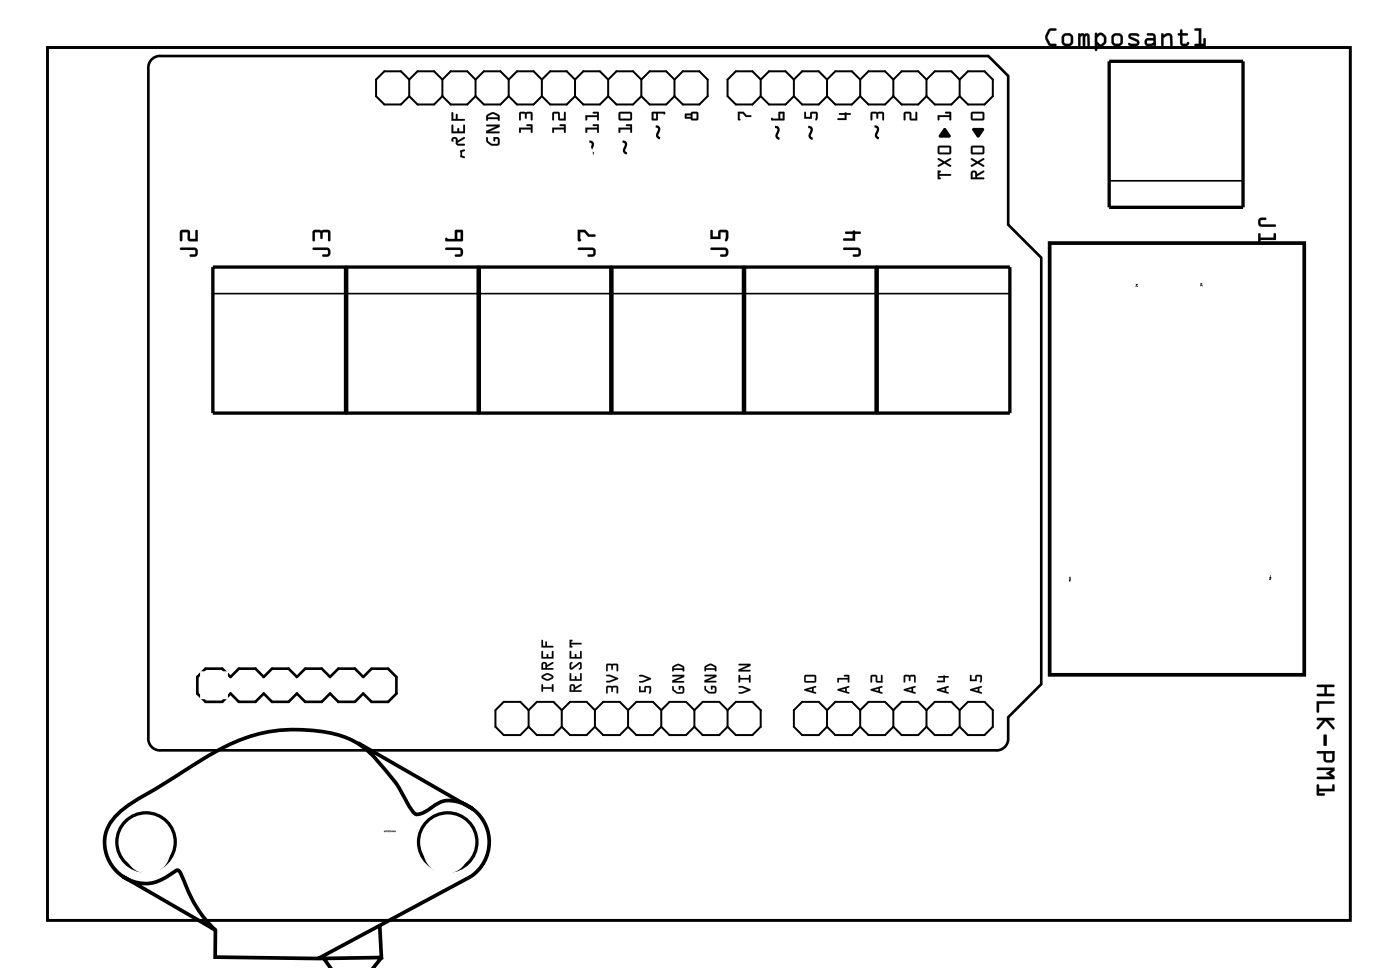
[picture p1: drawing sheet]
<svg xmlns="http://www.w3.org/2000/svg" width="107mm" height="74mm" viewBox="0 0 107 74" stroke-linecap="round" stroke-linejoin="round" font-family="sans-serif">
<path d="M3.6 3.6h99.8v66.8h-99.8zM11.6 4.6a.9 .9 0 0 1 .8-.3h63.3l1.5 1.5v11.4l2.6 2.5v32.7l-2.6 2.5v1.5a.9 .9 0 0 1-1 1h-63.8a.9 .9 0 0 1-1-1v-51.1v-.4zM27.8 51.8l-.6-.6h-1.3l-.6 .6-.7-.6h-1.2l-.7 .6-.6-.6h-1.3l-.6 .6-.6-.6h-1.3l-.6 .6-.7-.6h-1.2l-.7 .6v1.3l.7 .6h1.2l.7-.6 .6 .6h1.3l.6-.6 .6 .6h1.3l.6-.6 .7 .6h1.2l.7-.6 .6 .6h1.3l.6-.6M27.8 51.8l.7-.6h1.2l.7 .6v1.3l-.7 .6h-1.2l-.7-.6" fill="none" stroke="#000" stroke-width=".2"/>
<g fill="#000">
<path d="M56.5 8.6h.5l.2 .2h.3l.1 .1h-.5l-.2-.2h-.2v.4l-.1 .1zM61.6 8.6h.1v.4h.4v-.4h.5v.4a.11 .11 0 0 1 0 .2 .11 .11 0 0 1-.1-.1v-.4h-.3v.4h-.6zM64.3 8.7l.5-.1 .4 .1-.4 .1v.4h-.6v-.1h.5v-.3h-.4zM66.7 8.6h.9l.1 .1v.5h-.1v-.5h-.3l-.1 .4-.1-.4h-.3v.4l-.1 .1zM69.3 8.6h.4l.1 .1v.4h.3v-.5h.1l.1 .6h-.6v-.5h-.3v.4l-.1 .1zM72.3 9.8h.2l.3 .6v.1h-.9zM71.8 8.8h.9v-.1h-.3v-.1h.4l.1 .6h-.2v-.2h-.7v.2h-.1zM74.5 9.8h.8l.1 .1-.5 .6-.4-.5z"/>
<path d="M3.6 3.6h99.8v66.8h-99.8zM3.6 3.6v66.8h99.8v-66.8z"/>
<path d="M13.8 19h1.1a.36 .36 0 0 1 .3 .3 .36 .36 0 0 1-.3 .3h-.3h-.1l.1-.1 .3-.1v-.3h-1zM13.8 17.6h.6l.2 .2v.5h.4v-.6l.1-.1v.9l-.7-.1v-.6h-.4v.6l-.2 .1z"/>
<path d="M13.8 19l1.1-.1a.37 .37 0 0 1 .3 .4 .37 .37 0 0 1-.3 .4h-.3a.1 .1 0 0 1-.1-.1 .1 .1 0 0 1 .1-.1l.3-.1v-.2l-1-.1zM13.8 19l.1 .1h1v.4l-.4 .1h.1h.3a.35 .35 0 0 0 .2-.3 .35 .35 0 0 0-.2-.3zM13.8 17.6h.7l.1 .7h.4v-.6a.1 .1 0 0 1 .1-.1 .1 .1 0 0 1 .1 .1v.8l-.8-.1v-.6h-.4v.6a.1 .1 0 0 1-.1 .1 .1 .1 0 0 1-.1-.1zM13.8 17.7v.8l.2-.1v-.6h.4v.6l.7 .1v-.9l-.1 .1v.6h-.5v-.5l-.1-.2z"/>
<path d="M24 19h1a.36 .36 0 0 1 .3 .3 .36 .36 0 0 1-.3 .3h-.3v-.1l.4-.1v-.3h-1.1zM24 17.6h1.2l.1 .2v.6h-.2v-.6h-.4v.4l-.1 .1-.1-.1v-.4h-.4v.6l-.1 .1z"/>
<path d="M24 19l1-.1a.37 .37 0 0 1 .3 .4 .37 .37 0 0 1-.3 .4h-.2a.1 .1 0 0 1-.1-.1 .1 .1 0 0 1 .1-.1l.3-.1v-.2l-1.1-.1zM24 19v.1h1.1v.4l-.4 .1h.3a.35 .35 0 0 0 .3-.3 .35 .35 0 0 0-.3-.3zM24 17.6h1.2l.1 .2v.6a.1 .1 0 0 1-.1 .1 .1 .1 0 0 1-.1-.1v-.6h-.4v.4a.1 .1 0 0 1-.1 .1 .1 .1 0 0 1-.1-.1v-.4h-.4v.6a.1 .1 0 0 1-.1 .1 .1 .1 0 0 1-.1-.1zM24 17.7v.8l.1-.1v-.6h.4v.4l.1 .1 .1-.1v-.4h.4v.6h.2v-.6l-.1-.2z"/>
<path d="M34.1 19h1.1a.36 .36 0 0 1 .3 .3 .36 .36 0 0 1-.3 .3h-.3h-.1l.1-.1 .4-.1-.1-.3h-1zM34.1 18.2l.7 .1 .1-.7h.6l-.1 .9h-1.2l-.1-.1zM35 17.8v.5h.3v-.5z"/>
<path d="M34.1 19l1.1-.1a.37 .37 0 0 1 .3 .4 .37 .37 0 0 1-.3 .4h-.3a.1 .1 0 0 1-.1-.1 .1 .1 0 0 1 .1-.1l.4-.1v-.2l-1.1-.1zM34.1 19l.1 .1h1l.1 .4-.4 .1h.3a.35 .35 0 0 0 .3-.3 .35 .35 0 0 0-.3-.3zM34.1 18.2l.7 .1 .1-.7h.6l-.1 .9h-1.2l-.1-.1zM34.1 18.2l.1 .3h1.2l.1-.8-.6-.1v.7zM35 17.8v.5h.3v-.5zM35 17.8h.3v.5h-.3z"/>
<path d="M34.6 11.7l1-.3v.1l-.2 .1v.3l.2 .1v.1h-.1l-.9-.3zM34.6 11.7v.1l1 .3-.2-.2v-.3l.2-.1v-.1zM34.9 11.8l.4 .1v-.2zM34.9 11.8l.4-.1v.2zM34.6 10.5a.25 .25 0 0 1 .3 0 .25 .25 0 0 1 .2 .3l.5-.3v.1l-.5 .3v.1h.5v.1l-1 .1zM34.6 10.6v.5h1v-.1h-.5v-.1l.5-.3v-.1l-.5 .3a.24 .24 0 0 0-.2-.3 .24 .24 0 0 0-.3 .1zM34.7 10.6v.4h.2v-.3zM34.7 10.6l.2 .1v.3h-.2zM34.6 9.5l.1 .1v.5h.3l.1-.3 .1 .3h.3v-.5l.1-.1v.7h-1zM34.6 9.6v.6h1v-.7l-.1 .1v.5h-.3l-.1-.3-.1 .3h-.3v-.5zM34.6 8.6h.1v.5h.2l.1-.4 .1 .1v.3h.5v.1h-1zM34.6 8.6v.6h1v-.1h-.5l-.1-.4-.1 .4h-.2v-.5z"/>
<path d="M34.6 11.7l1-.3v.1l-.2 .1v.3l.2 .2-1-.3zM34.9 11.8l.4 .1v-.2zM34.6 10.5a.24 .24 0 0 1 .3 0 .24 .24 0 0 1 .2 .3l.5-.3v.1l-.5 .3v.1h.5v.1h-1zM34.7 10.6v.4h.2v-.3zM34.6 9.6h.1v.5h.3l.1-.3 .1 .3h.3v-.5l.1-.1v.7h-1zM34.6 8.6h.1v.5h.2l.1-.4 .1 .4h.5v.1h-1z"/>
<path d="M37.3 10.5h.1v.3l.3 .2 .4-.1v-.3h-.2v.2h-.1v-.3h.4l.1 .4-.2 .2a.65 .65 0 0 1-.9-.5zM37.3 9.6l1-.1v.2l-.8 .4h.7l.1 .1h-1.1v-.2l.8-.3h-.7zM37.3 8.8a.61 .61 0 0 1 .9 0l.1 .4h-.1l-.1-.1h-.7l-.1 .1zM37.4 8.9v.1h.7v-.1l-.3-.2z"/>
<path d="M37.3 10.5h.1v.3l.2 .2h.5v-.3l-.2-.1v.2h-.1v-.3h.4l.1 .1v.4l-.2 .2-.5-.1-.3-.3zM37.3 10.5v.4a.68 .68 0 0 0 1 .1v-.4l-.2-.1h-.3v.3l.1-.2 .2 .1v.3h-.5l-.2-.2v-.3zM37.3 9.6l1-.1v.2l-.8 .4h.7l.1 .1h-1.1v-.2l.8-.3h-.7zM37.3 9.6v.1h.7l-.8 .3v.2h1.1l-.1-.1h-.7l.8-.4v-.2zM37.3 8.8l.4-.2h.2l.3 .2 .1 .4h-.1l-.1-.1h-.7l-.1 .1-.1-.3zM37.3 8.8v.4l.1-.1h.7l.1 .1h.1l-.1-.4-.3-.2h-.3zM37.4 8.9v.1h.7v-.1l-.3-.2zM37.4 8.9l.4-.2 .3 .2v.1h-.7z"/>
<path d="M39.8 9.8h.9v-.2h-.3h-.1l.5-.1v.6h-.1v-.2h-.8v.2l-.1 .1zM39.8 8.6h.9l.1 .1v.5h-.1v-.5h-.3l-.1 .4-.1-.4h-.3v.5h-.1z"/>
<path d="M39.8 9.8h.9v-.2h-.3h-.1l.5-.1v.6h-.1v-.2h-.8v.2l-.1 .1zM39.8 9.8v.4l.1-.1v-.2h.8v.2h.1v-.6l-.5 .1h.1h.3v.2zM39.8 8.6h.9l.1 .1v.5h-.1v-.5h-.3l-.1 .4-.1-.4h-.3v.5h-.1zM39.8 8.6v.6h.1v-.5h.3l.1 .4 .1-.4h.3v.5h.1v-.5l-.1-.1z"/>
<path d="M42.3 9.8h.9v-.2h-.3l.4-.1v.6h-.1v-.2h-.8v.2l-.1 .1zM42.3 8.6h.5l.1 .1v.4h.3v-.5h.1v.6h-.5v-.5h-.4v.5h-.1z"/>
<path d="M42.3 9.8h.9v-.2h-.3l.4-.1v.6h-.1v-.2h-.8v.2l-.1 .1zM42.3 9.8v.4l.1-.1v-.2h.8v.2h.1v-.6l-.4 .1h.3v.2zM42.3 8.6h.5l.1 .1v.4h.3v-.5h.1v.6h-.5v-.5h-.4v.5h-.1zM42.3 8.6v.6h.1v-.5h.4v.5h.5v-.6h-.1v.5h-.3l-.1-.5z"/>
<path d="M44.3 19h1.1a.36 .36 0 0 1 .2 .3 .36 .36 0 0 1-.2 .3h-.3h-.1l.1-.1 .3-.1v-.3h-1zM44.3 17.6h.5l.3 .3h.5v.2h-.5l-.3-.3h-.4v.5l.1 .1-.2 .1z"/>
<path d="M44.3 19l1.1-.1a.37 .37 0 0 1 .2 .4 .37 .37 0 0 1-.2 .4h-.3a.1 .1 0 0 1-.1-.1 .1 .1 0 0 1 .1-.1l.3-.1v-.2l-1-.1zM44.3 19l.1 .1h1v.4l-.4 .1h.1h.3a.35 .35 0 0 0 .2-.3 .35 .35 0 0 0-.2-.3zM44.3 17.6h.5l.3 .3h.4a.1 .1 0 0 1 .1 .1 .1 .1 0 0 1-.1 .1h-.4l-.3-.3h-.4v.5l.1 .1-.2 .1zM44.3 17.6v.9l.2-.1-.1-.1v-.5h.4l.3 .3h.5v-.1h-.5l-.3-.4z"/>
<path d="M44.8 9.8h.9v-.2h-.3l.4-.1 .1 .6h-.2v-.2h-.7v.2l-.1 .1zM44.8 8.8h.9v-.1h-.3v-.1h.4l.1 .6h-.2v-.2h-.7v.2h-.1z"/>
<path d="M44.8 9.8h.9v-.2h-.3l.4-.1 .1 .6h-.2v-.2h-.7v.2l-.1 .1zM44.8 9.8l.1 .4 .1-.1v-.2h.7l.1 .2h.1l-.1-.6-.4 .1h.3v.2zM44.8 8.8h.9v-.1h-.3v-.1h.4l.1 .6h-.2v-.2h-.7v.2h-.1zM44.8 8.8l.1 .4h.1v-.3h.7l.1 .3h.1l-.1-.6h-.4v.1h.3v.1z"/>
<path d="M47.4 9.8h.9v-.2h-.3h-.1l.5-.1v.6h-.1v-.2h-.8v.2l-.1 .1zM47.4 8.6h.9l.1 .1v.4l-.1 .1h-.8l-.1-.1zM47.5 8.7v.4h.8v-.4z"/>
<path d="M47.4 9.8h.9v-.2h-.3h-.1l.5-.1v.6h-.1v-.2h-.8v.2l-.1 .1zM47.4 9.8v.4l.1-.1v-.2h.8v.2h.1v-.6l-.4 .1h.3v.2zM47.4 8.6h.9l.1 .1v.4l-.1 .1h-.8l-.1-.1zM47.4 8.6v.5l.1 .1h.8l.1-.1v-.4l-.1-.1zM47.5 8.7v.4h.8v-.4zM47.5 8.7h.8v.4h-.8z"/>
<path d="M49.9 8.6h1l.1 .1-.1 .1-.5-.1v.5h-.4l-.1-.1zM50.1 8.7v.4h.2v-.4z"/>
<path d="M49.9 8.6h1l.1 .1-.1 .1-.1-.1h-.4v.5h-.4l-.1-.1zM49.9 8.6l.1 .6h.4v-.5l.5 .1v-.1v-.1zM50.1 8.7v.4h.2v-.4zM50.1 8.7h.2v.4h-.2z"/>
<path d="M52.5 8.7h.4l.1-.1h.4l.1 .1v.4l-.5 .1-.1-.1h-.4zM53 8.7v.4h.4v-.4zM52.6 8.8v.2h.3v-.2z"/>
<path d="M52.5 8.7h.4l.1-.1h.4l.1 .1v.4l-.5 .1-.1-.1h-.4zM52.5 8.7v.4h.4l.1 .1 .5-.1v-.4l-.1-.1h-.4l-.1 .1zM53 8.7v.4h.4v-.4zM53 8.7h.4v.4h-.4zM52.6 8.8v.2h.3v-.2zM52.6 8.8h.3v.2h-.3z"/>
<path d="M54.4 19h1.1a.36 .36 0 0 1 .3 .3 .36 .36 0 0 1-.3 .3h-.3v-.1l.4-.1v-.3h-1.1zM54.4 17.6h.2v.5h.4l.1-.5h.6l.1 .2v.4a.15 .15 0 0 1 0 .2 .16 .16 0 0 1-.3-.1l.1-.5h-.4v.5h-.8z"/>
<path d="M54.4 19l1.1-.1a.37 .37 0 0 1 .3 .4 .37 .37 0 0 1-.3 .4h-.2a.1 .1 0 0 1-.1-.1 .1 .1 0 0 1 .1-.1l.3-.1v-.2l-1.1-.1zM54.5 19v.1h1.1v.4l-.4 .1h.3a.35 .35 0 0 0 .3-.3 .35 .35 0 0 0-.3-.3zM54.4 17.6h.2v.5h.4l.1-.5h.6l.1 .2-.1 .6a.1 .1 0 0 1-.1 .1 .11 .11 0 0 1-.1-.2l.1-.5h-.4v.5h-.8zM54.5 17.6l-.1 .7h.8v-.5h.4l-.1 .6 .1 .1 .1-.1 .1-.6-.1-.2-.6 .1-.1 .4h-.4v-.4z"/>
<path d="M56.5 8.6h.5l.2 .2h.3l.1 .1-.5 .1-.2-.3h-.2v.4l-.1 .1zM56.5 8.6l.1 .6 .1-.1v-.4h.2l.2 .2h.4v-.1h-.3l-.2-.2z"/>
<path d="M59.1 9l.5 .1v-.5h.5v.6h-1zM59.8 8.7v.4h.2v-.4z"/>
<path d="M59.1 9l.5 .1v-.5h.5v.6h-1zM59.1 9v.2h1v-.6h-.4l-.1 .5zM59.8 8.7v.4h.2v-.4zM59.8 8.7h.2v.4h-.2z"/>
<path d="M61.6 8.6h.1v.4h.4v-.4h.5v.1v.5l-.2-.1 .1-.4h-.3v.4h-.6zM61.6 8.6v.5h.6v-.4h.3v.4a.11 .11 0 0 0 .1 .1 .11 .11 0 0 0 0-.2v-.4h-.5v.4h-.4v-.4z"/>
<path d="M64.3 8.7h.4l.1-.1 .4 .1-.4 .1v.4h-.6v-.2l.5 .1v-.3h-.4zM64.3 8.7v.1h.4v.3h-.5v.1h.6v-.4l.4-.1-.4-.1z"/>
<path d="M64.6 19h1.1a.36 .36 0 0 1 .3 .3 .36 .36 0 0 1-.3 .3h-.3h-.1l.1-.1 .3-.1v-.3h-1zM64.8 17.8l.5-.1 .1-.1 .5 .2v.1h-.4v.5h-.8h-.1v-.1l.7-.1v-.3h-.5z"/>
<path d="M64.6 19l1.1-.1a.37 .37 0 0 1 .3 .4 .37 .37 0 0 1-.3 .4h-.3a.1 .1 0 0 1-.1-.1 .1 .1 0 0 1 .1-.1l.3-.1v-.2l-1-.1zM64.6 19l.1 .1h1l.1 .4-.5 .1h.1h.3a.35 .35 0 0 0 .2-.3 .35 .35 0 0 0-.2-.3zM64.8 17.7h.5a.09 .09 0 0 1 .1-.1 .09 .09 0 0 1 .1 .1h.4a.1 .1 0 0 1 .1 .1 .1 .1 0 0 1-.1 .1h-.4v.5h-.8a.1 .1 0 0 1-.1-.1 .1 .1 0 0 1 .1-.1h.6v-.3h-.5zM64.8 17.8v.1h.5v.4h-.7v.1h.1h.8v-.5h.4v-.1l-.5-.2-.1 .1z"/>
<path d="M66.7 8.6h.9l.1 .1v.5h-.1v-.5h-.3l-.1 .4-.1-.4h-.3v.4l-.1 .1zM66.7 8.6v.6l.1-.1v-.4h.3l.1 .4 .1-.4h.3v.5h.1v-.5l-.1-.1z"/>
<path d="M69.3 8.6h.4l.1 .1v.4h.3v-.5h.1l.1 .6h-.6v-.5h-.3v.4l-.1 .1zM69.3 8.6v.6l.1-.1v-.4h.3v.5h.6l-.1-.6h-.1v.5h-.3l-.1-.5z"/>
<path d="M71.8 13.1h.3l-.1 .2h.8l.1 .1-.9 .1 .1 .2h-.3zM71.8 12.1l.5 .3 .5-.3v.1l-.3 .2 .4 .3-.1 .1-.5-.3-.4 .3v-.2l.3-.2-.3-.2zM71.9 11.2h.9l.1 .1v.4l-.2 .1h-.8l-.1-.1zM72 11.3v.4h.7v-.4z"/>
<path d="M71.8 13.1h.3l-.1 .2h.8l.1 .1-.9 .1 .1 .2h-.3zM71.8 13.1v.6h.3l-.1-.1v-.2h.9l-.1-.1h-.8v-.1l.1-.1zM71.8 12.1l.5 .3 .5-.3v.1l-.3 .2 .4 .3-.1 .1-.5-.3-.4 .3v-.2l.3-.2-.3-.2zM71.9 12.1v.1l.3 .2-.3 .2v.2l.4-.3 .5 .3 .1-.1-.4-.3 .3-.2v-.1l-.5 .3zM71.9 11.2h.9l.1 .1v.4l-.2 .1h-.8l-.1-.1zM71.9 11.2l-.1 .5 .1 .1h.8l.1-.1 .1-.4-.1-.1zM72 11.3v.4h.7v-.4zM72 11.3h.7v.4h-.7z"/>
<path d="M71.8 8.8h.9v-.1h-.3v-.1h.4l.1 .6h-.2v-.2h-.7v.2h-.1zM71.8 8.8l.1 .4h.1v-.3h.7v.3h.2l-.1-.6h-.4v.1h.3v.1z"/>
<path d="M74.4 8.6h.9l.1 .1v.4l-.1 .1h-.8l-.1-.1zM74.5 8.7v.4h.8v-.4z"/>
<path d="M74.4 8.6h.9l.1 .1v.4l-.1 .1h-.8l-.1-.1zM74.4 8.6v.5l.1 .1h.8l.1-.1v-.4l-.1-.1zM74.5 8.7v.4h.8v-.4zM74.5 8.7h.8v.4h-.8z"/>
<path d="M74.4 13.1a.24 .24 0 0 1 .3 0 .24 .24 0 0 1 .1 .2l.6-.2v.1l-.6 .3v.1h.5l.1 .1h-1zM74.5 13.2v.4h.2v-.4zM74.4 12.1l.5 .3 .5-.3v.1l-.4 .2 .4 .3-.1 .1-.4-.3-.5 .3v-.2l.4-.2-.4-.2zM74.4 11.2h.9l.1 .1v.4l-.1 .1h-.8l-.1-.1zM74.5 11.3v.4h.8v-.4z"/>
<path d="M74.4 13.1a.25 .25 0 0 1 .3 0 .25 .25 0 0 1 .1 .2l.6-.2v.1l-.6 .3v.1h.5l.1 .1h-1zM74.4 13.1v.6h1l-.1-.1h-.5v-.1l.6-.3v-.1l-.6 .2a.24 .24 0 0 0-.1-.2 .24 .24 0 0 0-.3 0zM74.5 13.2v.4h.2v-.4zM74.5 13.2h.2v.4h-.2zM74.4 12.1l.5 .3 .5-.3v.1l-.4 .2 .4 .3-.1 .1-.4-.3-.5 .3v-.2l.4-.2-.4-.2zM74.4 12.1v.1l.4 .2-.4 .2v.2l.5-.3 .4 .3 .1-.1-.4-.3 .4-.2v-.1l-.5 .3zM74.4 11.2h.9l.1 .1v.4l-.1 .1h-.8l-.1-.1zM74.4 11.2v.5l.1 .1h.8l.1-.1v-.4l-.1-.1zM74.5 11.3v.4h.8v-.4zM74.5 11.3h.8v.4h-.8z"/>
<path d="M80.3 2.3l.5-.1a.1 .1 0 0 1 .1 .1 .1 .1 0 0 1-.1 .1h-.3l-.3 .5 .3 .4h.3a.1 .1 0 0 1 .1 .1 .1 .1 0 0 1-.1 .1h-.4l-.3-.5v-.2zM80.3 2.3l-.2 .4a.83 .83 0 0 0 .3 .8h.4l.1-.1h-.4l-.2-.4v-.3l.2-.3 .4-.1v-.1h-.4zM81.3 3a.51 .51 0 0 1 1 0 .51 .51 0 0 1-1 0zM81.3 3a.5 .5 0 0 0 1 0 .5 .5 0 0 0-1 0zM81.5 2.8v.5h.2h.3v-.5l-.3-.1zM81.5 2.8l.4-.1 .1 .1v.4l-.1 .1-.2 .1-.2-.1zM82.6 2.6l.3-.1 .2 .1a.21 .21 0 0 1 .2-.1 .21 .21 0 0 1 .2 .2v.7a.1 .1 0 0 1-.1 .1 .1 .1 0 0 1-.1-.1l-.1-.7-.1 .1v.6a.1 .1 0 0 1-.1 .1 .1 .1 0 0 1-.1-.1v-.7l-.1 .1v.6a.1 .1 0 0 1-.1 .1 .1 .1 0 0 1-.1-.1zM82.6 2.6v.9l.2-.1v-.6l.1-.1 .1 .8h.1v-.7l.2-.1v.7l.2 .1-.1-.8a.21 .21 0 0 0-.1-.1 .21 .21 0 0 0-.2 0h-.2zM83.9 2.5h.1l.1 .1 .1-.1h.2l.3 .2 .1 .2a.5 .5 0 0 1-.3 .6l-.3 .1-.2-.2 .1 .4a.1 .1 0 0 1-.1 .1 .1 .1 0 0 1-.1-.1zM83.9 2.5v1.3l.1 .1v-.1v-.4l.2 .2 .3-.1 .2-.2v-.4l-.3-.4h-.2l-.2 .2v-.2zM84.2 2.7l-.1 .2v.3l.3 .2 .2-.2v-.3l-.2-.2zM84.2 2.7h.2l.2 .2v.3l-.3 .2-.3-.2v-.3zM85.1 3a.51 .51 0 0 1 1 0 .51 .51 0 0 1-1 0zM85.1 3a.5 .5 0 0 0 1 0 .5 .5 0 0 0-1 0zM85.3 2.8l.1 .5h.1h.3v-.5l-.3-.1zM85.3 2.8l.4-.1 .1 .1v.4v.1l-.3 .1-.2-.1zM86.5 2.6h.1a.71 .71 0 0 1 .7 0 .12 .12 0 0 1-.1 .2 .12 .12 0 0 1-.2-.1l-.4 .1 .5 .2a.28 .28 0 0 1 .2 .3 .28 .28 0 0 1-.3 .2l-.6-.1a.12 .12 0 0 1 .1-.1 .12 .12 0 0 1 .2 0h.3h.1l-.6-.4-.1-.1zM86.5 2.6l-.1 .2 .1 .1 .6 .4-.1 .1-.6-.1 .1 .1 .2 .1h.4l.2-.1-.1-.3-.6-.3 .5-.1a.09 .09 0 0 0 .1 .1 .09 .09 0 0 0 0-.1l-.2-.1zM87.9 2.6l.4-.1 .2 .1 .1 .8a.09 .09 0 0 1-.1 .1 .09 .09 0 0 1-.1-.1l-.5 .1a.32 .32 0 0 1-.2-.3 .32 .32 0 0 1 .2-.3h.5l-.1-.2h-.4zM87.9 2.6v.1l.5 .1v.1h-.5a.31 .31 0 0 0-.2 .3 .31 .31 0 0 0 .2 .3l.5-.1 .1 .1v-.7l-.1-.2zM87.9 3.1v.2l.3 .1 .2-.2-.1-.1zM87.9 3.1h.4l.1 .2-.2 .1h-.3zM89 2.6h.1v.1a.39 .39 0 0 1 .7 .1v.6a.09 .09 0 0 1-.1 .1 .09 .09 0 0 1-.1-.1v-.6l-.2-.1-.3 .2v.5a.1 .1 0 0 1-.1 .1 .1 .1 0 0 1-.1-.1zM89 2.6v.9l.1-.1v-.5l.3-.2 .2 .1 .1 .7h.1v-.7a.32 .32 0 0 0-.5-.2l-.2 .1v-.1zM90.4 2.3h.2v.2h.3a.1 .1 0 0 1 .1 .1 .1 .1 0 0 1-.1 .1h-.3v.6h.2l.2-.1h.1a.21 .21 0 0 1 0 .3 .21 .21 0 0 1-.3 0h-.2l-.2-.1v-.7h-.1a.1 .1 0 0 1-.1-.1 .1 .1 0 0 1 .1-.1h.1zM90.4 2.3v.3h-.2l.2 .1v.6a.37 .37 0 0 0 .3 .2 .37 .37 0 0 0 .4-.2l-.1-.1-.1 .2-.3-.1v-.6h.3l.1-.1h-.1h-.3v-.3zM91.5 2.2h.5v1.2h.2v-.4a.1 .1 0 0 1 .1-.1 .1 .1 0 0 1 .1 .1l-.1 .5h-.7a.1 .1 0 0 1-.1-.1 .1 .1 0 0 1 .1-.1l.2 .1v-1.1h-.3zM91.5 2.2v.1h.3v1.1h-.3v.1h.8v-.6l-.1 .1v.4h-.2v-1.2z"/>
<path d="M80.3 2.3l.2-.1h.4v.1l-.4 .1-.3 .5 .3 .4 .4 .1v.1h-.1a.6 .6 0 0 1-.7-.6v-.2zM81.3 3a.5 .5 0 0 1 1 0 .5 .5 0 0 1-1 0zM81.5 2.8v.5l.2 .1 .2-.1 .1-.1v-.4l-.1-.1zM82.6 2.6h.8l.1 .9h-.2v-.8l-.2 .1v.7h-.1l-.1-.8-.1 .1v.7h-.2zM83.9 2.5h.1v.1l.2-.1h.2l.3 .3a.54 .54 0 0 1-.4 .8l-.3-.2v.5h-.1zM84.2 2.7l-.1 .2v.3l.2 .2 .3-.2v-.3l-.2-.2zM85.1 3a.5 .5 0 0 1 1 0 .5 .5 0 0 1-1 0zM85.3 2.8v.5l.2 .1 .3-.1v-.1v-.4l-.1-.1zM86.5 2.6l.5-.1 .3 .2a.12 .12 0 0 1-.1 .1 .12 .12 0 0 1-.2-.1l-.4 .1 .5 .2a.27 .27 0 0 1 .2 .3 .27 .27 0 0 1-.3 .2h-.4l-.2-.1 .1-.1 .5 .1 .1-.1-.6-.4-.1-.1zM87.9 2.6h.5l.1 .2v.7l-.1-.1-.5 .1a.31 .31 0 0 1-.2-.3 .31 .31 0 0 1 .2-.3h.5l-.1-.1-.4-.1zM87.9 3.1v.3h.3l.2-.2-.1-.1zM89 2.6h.1v.1a.38 .38 0 0 1 .4-.2 .38 .38 0 0 1 .3 .3v.7h-.1l-.1-.7-.2-.1-.3 .2v.6h-.1zM90.4 2.3h.2v.2h.3l.1 .1-.1 .1h-.3v.6l.3 .1 .1-.2 .1 .1a.35 .35 0 0 1-.4 .3 .35 .35 0 0 1-.3-.3v-.6l-.2-.1 .2-.1zM91.5 2.2h.5v1.2h.2v-.4l.1-.1v.6h-.8v-.1h.3v-1.1h-.3z"/>
<path d="M96.5 16.7h.1h.4l-.1 .1-.3 .1v.3h1.1v.1h-1.2l-.1-.2zM96.4 17.9h.2v.3h1v-.3l.1-.1v.6h-1.1v.1h.3l.1 .2h-.6z"/>
<path d="M96.5 16.7l.4-.1a.1 .1 0 0 1 .1 .1 .1 .1 0 0 1-.1 .1l-.3 .1v.2l1.1 .1a.1 .1 0 0 1 .1 .1 .1 .1 0 0 1-.1 .1l-1.2-.1-.1-.2zM96.5 16.7l-.1 .4 .1 .2h1.2v-.1h-1.1v-.3l.3-.1 .1-.1h-.4zM96.4 17.9h.2v.3h1v-.3a.1 .1 0 0 1 .1-.1 .1 .1 0 0 1 .1 .1v.5h-1.2v.1h.3a.1 .1 0 0 1 .1 .1 .1 .1 0 0 1-.1 .1h-.5zM96.4 17.9v.8h.6l-.1-.1-.4-.1v-.1h1.2v-.5h-.1v.3h-1.1v-.3z"/>
<path d="M87 21.7l.1 .1h-.1zM87 21.9a.06 .06 0 0 1 .1 0 .06 .06 0 0 1-.1 0z"/>
<path d="M87 21.7l.2 .1h-.2zM87 21.7v.1h.1zM87 21.8h.1zM87 21.9a.05 .05 0 0 1 .1 0 .05 .05 0 0 1-.1 0zM87 21.9h.1z"/>
<path d="M92 21.7h.1l-.1 .1zM92 21.9a.06 .06 0 0 1 .1 0 .06 .06 0 0 1-.1 0z"/>
<path d="M92 21.7h.1l-.1 .1zM92 21.7v.1l.1-.1zM92 21.7h.1zM92 21.9a.05 .05 0 0 1 .1 0 .05 .05 0 0 1-.1 0zM92 21.8l.1 .1z"/>
<path d="M41.5 52.4h.1v.2h.7v-.2h.1v.5h-.1v-.2h-.7v.2h-.1zM41.5 51.7l.5-.2 .3 .2 .1 .2-.5 .2-.4-.2zM41.6 51.8l.3 .2 .4-.2-.4-.2zM41.5 50.7a.22 .22 0 0 1 .3 0 .22 .22 0 0 1 .1 .2l.5-.2v.1l-.5 .3h.4l.1 .1-.9 .1zM41.6 50.8v.3h.2v-.3zM41.5 49.8l.1 .1v.4h.3v-.2l.1 .2h.3v-.4l.1-.1v.6h-.9zM41.5 49h.1v.4h.2v-.3l.1 .3h.4l.1 .1-.9 .1z"/>
<path d="M41.5 52.4h.1v.2h.7v-.2h.1v.5h-.1v-.2h-.7v.2h-.1zM41.5 52.4v.5l.1-.2h.7v.2h.1v-.5l-.1 .2h-.7v-.2zM41.5 51.7l.5-.2 .3 .2 .1 .2-.3 .2h-.2l-.4-.2zM41.5 51.7v.2l.4 .2 .5-.3-.1-.1-.3-.2zM41.6 51.8l.3 .2 .4-.2-.4-.2zM41.6 51.8l.3-.2 .4 .2-.4 .2zM41.5 50.7a.22 .22 0 0 1 .3 0 .22 .22 0 0 1 .1 .2l.5-.2v.1l-.5 .3h.4l.1 .1-.9 .1zM41.5 50.7v.6l.9-.1-.1-.1h-.4v-.1l.5-.2v-.1l-.5 .2a.21 .21 0 0 0-.1-.2 .21 .21 0 0 0-.3 0zM41.6 50.8v.3h.2v-.3zM41.6 50.8h.2v.3h-.2zM41.5 49.8l.1 .1v.4h.3v-.3l.1 .3h.3v-.4l.1-.1v.6h-.9zM41.5 49.8v.6h.9v-.6l-.1 .1v.4h-.3l-.1-.2v.2h-.3v-.4zM41.5 49h.1v.4h.2v-.3l.1 .3h.4l.1 .1-.9 .1zM41.5 49v.6l.9-.1-.1-.1h-.4l-.1-.3v.3h-.2v-.4z"/>
<path d="M43.7 52.4a.22 .22 0 0 1 .2 0 .22 .22 0 0 1 .2 .2l.4-.2v.1l-.4 .2v.1h.4l.1 .1h-1zM43.8 52.5v.3h.1v-.3zM43.7 51.5h.1v.5h.2l.1-.3 .1 .3h.2v-.4l.1-.1 .1 .6h-1zM43.7 50.7h.2l-.1 .1v.3l.7-.4 .1 .1-.1 .4h-.2l.1-.1v-.3l-.7 .4-.1-.1zM43.7 49.8l.1 .1v.4h.2l.1-.2 .1 .2h.2v-.4l.1-.1 .1 .6h-1zM43.6 49h.3l-.1 .2h.7l.1 .1h-.8l.1 .2-.3 .1z"/>
<path d="M43.7 52.4a.22 .22 0 0 1 .2 0 .22 .22 0 0 1 .2 .2l.4-.2 .1 .1-.5 .2v.1h.4l.1 .1-1 .1zM43.7 52.4l-.1 .5h.9v-.1h-.4v-.1l.4-.2v-.1l-.4 .2a.21 .21 0 0 0-.2-.2 .21 .21 0 0 0-.2 0zM43.8 52.5v.3h.1v-.3zM43.8 52.5h.1v.3h-.2zM43.7 51.5h.1v.5h.2l.1-.3 .1 .3h.2v-.4l.1-.1 .1 .6h-1zM43.7 51.5l-.1 .6h1l-.1-.6-.1 .1v.4h-.3v-.2l-.1 .2h-.3v-.4zM43.7 50.7h.2l-.1 .1v.3l.5-.4h.2l.1 .1-.1 .4h-.2l.1-.1v-.3l-.5 .4h-.2l-.1-.1zM43.7 50.7l-.1 .4 .1 .1h.2l.5-.4v.3l-.1 .1h.2v-.4v-.1l-.7 .4-.1-.3 .1-.1zM43.7 49.8l.1 .1v.4h.2l.1-.3 .1 .3h.2v-.4l.1-.1 .1 .6h-1zM43.7 49.8l-.1 .6h1l-.1-.6-.1 .1v.4h-.3v-.2l-.1 .2h-.3v-.4zM43.6 49h.3l-.1 .2h.7l.1 .1h-.8l.1 .2-.3 .1zM43.6 49v.6l.2-.1-.1-.2h.8v-.1h-.8l.1-.2z"/>
<path d="M46.5 52.5h.8v.5h-.1v-.4h-.2l-.1 .4-.1-.4h-.3v.4v.1zM46.4 51.7l.3-.1 .6 .3v.1l-.6 .2h-.2v-.1l.6-.2-.6-.1zM46.5 50.8h.8v.5h-.1v-.4h-.2l-.1 .4-.1-.4h-.3v.4v.1z"/>
<path d="M46.5 52.5h.8l.1 .1v.4h-.2v-.4h-.2l-.1 .4-.1-.4h-.3l.1 .4-.1 .1zM46.5 52.5v.6v-.1v-.4h.3l.1 .4 .1-.4h.2v.4h.1v-.5zM46.4 51.7l.3-.1 .6 .3v.1l-.6 .2h-.2v-.1l.6-.2-.6-.1zM46.5 51.7l.6 .2-.6 .2v.1h.2l.6-.2v-.1l-.6-.3zM46.5 50.8h.8l.1 .1v.4h-.2v-.4h-.2l-.1 .4-.1-.4h-.3l.1 .4-.1 .1zM46.5 50.8v.6v-.1v-.4h.3l.1 .4 .1-.4h.2v.4h.1v-.5z"/>
<path d="M49 52.5h.1v.4h.3v-.4h.4l.1 .4a.1 .1 0 0 1 0 .1 .1 .1 0 0 1-.2 0l.1-.4h-.3v.4h-.5zM49 51.7h.2l.6 .2 .1 .1-.7 .2h-.2v-.1l.6-.2-.6-.1z"/>
<path d="M49 52.5h.1v.4h.3v-.4h.4l.1 .1-.1 .5-.1-.1 .1-.4h-.3v.4h-.6zM49 52.5v.5h.5v-.4h.3l-.1 .4a.1 .1 0 0 0 .2 0 .1 .1 0 0 0 0-.1l-.1-.4h-.4v.4h-.3v-.4zM49 51.7l.2-.1 .6 .3 .1 .1-.7 .2h-.2v-.1l.6-.2-.6-.1zM49 51.7v.1l.7 .1-.7 .2v.1h.2l.7-.2-.1-.1-.6-.2z"/>
<path d="M51.5 52.5h.1v.3l.3 .2 .4-.1v-.3h-.2v.2h-.1v-.3l.4 .1v.3l-.1 .2a.58 .58 0 0 1-.8-.5zM51.5 51.7h.9v.1l-.7 .3h.7v.1h-.9v-.1l.7-.3h-.6zM51.6 51a.54 .54 0 0 1 .8 0v.4l-.1-.1h-.7l-.1 .1zM51.6 51.1v.1h.7l-.3-.3z"/>
<path d="M51.5 52.5h.1v.3l.2 .1 .4 .1 .1-.3-.2-.1v.2h-.1v-.3h.3l.1 .1v.4l-.2 .1h-.4l-.3-.3zM51.5 52.5l.1 .4a.61 .61 0 0 0 .8 .1v-.4l-.1-.1h-.3v.3l.1-.2 .2 .1-.1 .3-.4-.1-.2-.1v-.3zM51.5 51.7l.9-.1v.2l-.7 .3h.7v.1h-.9v-.1l.7-.3h-.6zM51.5 51.7l.1 .1h.6l-.7 .3v.1h.9v-.1h-.7l.7-.3v-.1zM51.5 51l.4-.2h.2l.3 .2v.4h-.1v-.1h-.7l-.1 .1zM51.6 51l-.1 .4 .1-.1h.7v.1h.1v-.4l-.3-.2h-.3zM51.6 51.1v.1h.7l-.3-.3zM51.6 51.1l.4-.2 .3 .2v.1h-.7z"/>
<path d="M54 52.5h.1v.3l.3 .2 .4-.1-.1-.3h-.1v.1l-.1 .1v-.3h.3l.1 .4-.1 .2a.58 .58 0 0 1-.8-.6zM54 51.7l.9-.1v.2l-.7 .3h.6l.1 .1h-.9v-.1l.7-.3h-.7zM54 51a.54 .54 0 0 1 .8 0v.4v-.1h-.7l-.1 .1zM54.1 51.1h.7l-.4-.2z"/>
<path d="M54 52.5h.1v.2l.2 .2 .4 .1 .1-.4h-.2v.1l-.1 .1v-.3h.3l.1 .1v.4l-.2 .1h-.4l-.3-.3zM54 52.5v.4a.61 .61 0 0 0 .9 .1v-.4l-.1-.1h-.3v.3l.1-.2h.2l-.1 .4-.4-.1-.2-.1v-.3zM54 51.7l.9-.1v.2l-.7 .3h.6l.1 .1h-.9v-.1l.7-.3h-.7zM54 51.7v.1h.7l-.7 .3v.1h.9l-.1-.1h-.6l.7-.3v-.2zM54 51l.4-.2h.1l.4 .2v.3l-.1 .1v-.1h-.7l-.1 .1zM54 51v.4l.1-.1h.7v.1l.1-.1-.1-.3-.3-.2h-.2zM54.1 51.1h.7l-.4-.2zM54.1 51.1l.3-.2 .3 .1 .1 .1h-.7z"/>
<path d="M56.6 52.5h.2l.7 .2v.1l-.7 .3h-.2v-.1l.7-.2-.7-.2zM56.6 51.7h.1v.2h.7v-.2h.1v.5h-.1v-.2h-.7v.2h-.1zM56.6 50.8h.9v.2l-.7 .3h.6l.1 .1h-.9v-.2l.7-.3h-.7z"/>
<path d="M56.6 52.5h.2l.7 .2v.1l-.7 .3h-.2v-.1l.7-.2-.7-.2zM56.6 52.5v.1l.7 .2-.7 .2v.1h.2l.7-.3v-.1l-.7-.2zM56.6 51.7h.1v.2h.7v-.2h.1v.5h-.1v-.2h-.7v.2h-.1zM56.6 51.7v.5l.1-.2h.7v.2h.1v-.5l-.1 .2h-.7v-.2zM56.6 50.8h.9v.2l-.7 .3h.6l.1 .1h-.9v-.2l.7-.3h-.7zM56.6 50.8v.1h.7l-.7 .3v.2h.9l-.1-.1h-.6l.7-.3v-.2z"/>
<path d="M61.6 52.8l.9-.3v.1l-.2 .1v.2l.2 .2-.9-.2zM61.6 52.8v.1l.9 .2-.2-.2v-.2l.2-.1v-.1zM61.9 52.8l.3 .1v-.2zM61.9 52.8l.3-.1v.2zM61.6 51.7h.9v.1v.4h-.1h-.7l-.1-.1zM61.6 51.7v.4l.1 .1h.7h.1l-.1-.5zM61.7 51.8v.3h.7v-.3zM61.7 51.8h.7v.3h-.7z"/>
<path d="M61.6 52.8l.9-.3v.1l-.2 .1v.2l.2 .2-.9-.2zM61.9 52.8l.3 .1v-.2zM61.6 51.7h.8l.1 .5h-.1h-.7l-.1-.1zM61.7 51.8v.3h.7v-.3z"/>
<path d="M64.1 52.8l.9-.3 .1 .1-.2 .1v.2l.2 .2-.9-.2zM64.2 52.8v.1l.9 .2-.2-.2v-.2l.1-.1v-.1zM64.4 52.8l.3 .1v-.2zM64.4 52.8l.3-.1v.2zM64.1 51.9h.8v-.1h-.2l-.1-.1h.4l.1 .5h-.2v-.2h-.6v.2h-.1zM64.1 51.9l.1 .3 .1-.2h.6l.1 .2h.1l-.1-.5h-.3v.1h.2v.1z"/>
<path d="M64.2 52.8l.8-.3 .1 .1-.2 .1v.2l.2 .2-.9-.2zM64.4 52.8l.3 .1v-.2zM64.1 51.9h.8v-.1h-.2l-.1-.1h.4l.1 .5h-.2v-.2h-.6v.2h-.1z"/>
<path d="M66.7 52.8l.9-.3v.1l-.2 .1v.2l.2 .2-.9-.2zM66.7 52.8v.1l.9 .2-.2-.2v-.2l.2-.1-.1-.1zM67 52.8l.3 .1v-.2zM66.9 52.8l.4-.1v.2zM66.7 51.7h.4l.1 .4h.3v-.4h.1v.5h-.5v-.4h-.3v.4h-.1zM66.7 51.7v.5h.1v-.4h.3v.4h.5v-.5h-.1v.4h-.3l-.1-.4z"/>
<path d="M66.7 52.7l.9-.2v.1l-.2 .1v.2l.2 .2-.9-.2zM67 52.8l.3 .1v-.2zM66.7 51.7h.4l.1 .4h.3v-.4h.1v.5h-.5v-.4h-.3v.4h-.1z"/>
<path d="M69.2 52.8l.9-.3v.1l-.2 .1v.2l.2 .2-.8-.2zM69.3 52.8v.1l.8 .2-.2-.2v-.2l.2-.1v-.1zM69.5 52.8l.3 .1v-.2zM69.5 52.8l.3-.1v.2zM69.3 51.7h.8v.1v.4h-.1v-.4h-.2l-.1 .3-.1-.3h-.3v.4zM69.3 51.7v.5v-.4h.3l.1 .3 .1-.3h.2v.4h.1v-.5z"/>
<path d="M69.2 52.7l.9-.2v.1l-.2 .1v.2l.2 .2-.8-.2zM69.5 52.8l.3 .1v-.2zM69.3 51.7h.8v.5h-.1v-.4h-.2l-.1 .3-.1-.3h-.3v.4z"/>
<path d="M71.8 52.8l.8-.3 .1 .1-.2 .1v.2l.2 .2-.9-.2zM71.8 52.8v.1l.9 .2-.2-.2v-.2l.2-.1-.1-.1zM72 52.8l.4 .1v-.2zM72 52.8l.4-.1v.2zM71.9 51.8l.4-.1 .4 .1-.3 .1v.3h-.6v-.1h.5v-.2h-.4zM71.9 51.8v.1h.4v.2h-.5v.1h.6v-.3l.3-.1-.4-.1z"/>
<path d="M71.8 52.7l.8-.2 .1 .1-.2 .1v.2l.2 .2-.9-.2zM72 52.8l.4 .1v-.2zM71.9 51.8l.4-.1 .4 .1-.3 .1v.3h-.6v-.1h.5v-.2h-.4z"/>
<path d="M74.3 52.8l.9-.3v.1l-.2 .1v.2l.2 .2-.9-.2zM74.3 52.8v.1l.9 .2-.2-.2v-.2l.2-.1v-.1zM74.6 52.8l.3 .1v-.2zM74.6 52.8l.3-.1v.2zM74.3 51.7h.1v.3h.3v-.3h.5v.1v.4h-.2l.1-.4h-.3v.3h-.5zM74.3 51.7v.4h.5v-.3h.3v.4a.1 .1 0 0 0 .1 0 .1 .1 0 0 0 0-.2l-.1-.3h-.4v.3h-.3v-.3z"/>
<path d="M74.3 52.7l.9-.2v.1l-.2 .1v.2l.2 .2-.9-.2zM74.6 52.8l.3 .1v-.2zM74.3 51.7h.1v.3h.3v-.3h.4l.1 .3a.1 .1 0 0 1 0 .2 .1 .1 0 0 1-.1 0v-.4h-.3v.3h-.5z"/>
<path d="M81.9 44.1l.1 .1zM81.9 44.2h.1zM81.9 44.3h.1h-.1l.1 .1zM81.9 44.3l.1 .1-.1-.1h.1zM81.9 44.4a.06 .06 0 0 1 .1 0 .06 .06 0 0 1-.1 0zM81.9 44.4l.1 .1zM81.9 44.4l.1 .1z"/>
<path d="M81.9 44.2a.05 .05 0 0 1 .1 0 .05 .05 0 0 1-.1 0zM81.9 44.3h.1h-.1l.1 .1zM81.9 44.4a.05 .05 0 0 1 .1 0 .05 .05 0 0 1-.1 0zM81.9 44.4l.1 .1z"/>
<path d="M97.3 44v.1zM97.2 44.2h.2h-.1h.1zM97.2 44.3a.05 .05 0 0 1 .1 0 .05 .05 0 0 1-.1 0zM97.3 44.3v.1z"/>
<path d="M97.3 44v.1zM97.3 44v.1zM97.2 44.2h.2h-.1l.1 .1zM97.2 44.2h.2h-.2h.2zM97.2 44.3a.1 .1 0 0 1 .2 0 .1 .1 0 0 1-.2 0zM97.3 44.3v.1zM97.3 44.3v.1z"/>
<path d="M100.9 52.4h1.3v.2h-.6v.5h.6v.1l-1.3 .1v-.2h.6v-.5h-.6zM100.9 53.7h1.2l.1 .1-.1 .1h-1.1v.6h-.1zM100.9 55h1.3v.1h-.5l.5 .7h-.1l-.6-.6-.6 .6v-.1l.5-.6h-.5zM101.4 56.2h.2v.1v.7l-.1 .1-.1-.1zM100.9 57.5h1.3v.7l-.1 .1h-.5l-.2-.1v-.5h-.5zM101.6 57.7v.5h.4l.1-.5zM100.9 58.8h1.3v.2l-.3 .2 .3 .2v.2h-1.3l.1-.2h1l-.3-.1a.1 .1 0 0 1-.1-.1 .1 .1 0 0 1 .1-.1l.3-.2h-1zM100.9 60l.1 .1v.3h1.1v-.3l.1-.1v.5h-1.2v.2h.4l.1 .1-.6 .1z"/>
<path d="M100.9 52.4h1.2a.1 .1 0 0 1 .1 .1 .1 .1 0 0 1-.1 .1h-.5v.5h.5a.1 .1 0 0 1 .1 .1 .1 .1 0 0 1-.1 .1h-1.1a.1 .1 0 0 1-.1-.1 .1 .1 0 0 1 .1-.1h.5v-.5h-.6zM100.9 52.4v.2h.6v.5h-.6v.2l1.3-.1-.1-.1h-.5v-.5h.6v-.2zM100.9 53.7h1.2a.1 .1 0 0 1 .1 .1 .1 .1 0 0 1-.1 .1h-1.1l.1 .6a.1 .1 0 0 1-.1 .1 .1 .1 0 0 1-.1-.1zM100.9 53.7v.8h.1v-.7h1.1h.1l-.1-.1zM100.9 55l1.2-.1a.1 .1 0 0 1 .1 .1 .1 .1 0 0 1-.1 .1h-.4l.5 .6a.09 .09 0 0 1 0 .1 .09 .09 0 0 1-.1 0l-.6-.6-.5 .6a.1 .1 0 0 1-.1 0 .1 .1 0 0 1 0-.1l.5-.6h-.5zM100.9 55v.1h.5l-.5 .6v.1l.6-.6 .6 .6h.1l-.5-.7h.5v-.1zM101.4 56.2h.2v.1v.7l-.1 .1-.1-.1zM101.4 56.2v.8l.1 .1 .1-.1v-.7zM100.9 57.5h1.3v.7l-.1 .1h-.6l-.1-.1v-.5h-.5zM100.9 57.5v.1l.5 .1v.5l.2 .1h.5l.1-.1v-.7zM101.6 57.7v.4h.4l.1-.4zM101.6 57.7h.5l-.1 .5h-.4zM100.9 58.8l1.3-.1v.3l-.3 .2 .3 .2v.2h-1.2a.1 .1 0 0 1-.1-.1 .1 .1 0 0 1 .1-.1h1l-.3-.1a.1 .1 0 0 1-.1-.1 .1 .1 0 0 1 .1-.1l.3-.2h-1h-.1zM100.9 58.8l.1 .1h1l-.4 .3 .4 .3h-1h-.1v.1h1.3v-.2l-.3-.2 .3-.2v-.2zM100.9 60l.1 .1v.3h1.1l-.1-.3a.1 .1 0 0 1 .1-.1 .1 .1 0 0 1 .1 .1v.5l-1.2-.1v.2h.4a.1 .1 0 0 1 .1 .1 .1 .1 0 0 1-.1 .1l-.5-.1zM100.9 60.1v.8l.6-.1-.1-.1h-.4v-.2h1.2v-.5l-.1 .1v.3h-1.1v-.3z"/>
<path d="M30.2 63.6v.1l.1-.1v.1v-.1l-.1 .1zM30.2 63.6l-.1 .1zM30 63.6h.1v.1h-.1zM29.9 63.6h.1l-.1 .1zM29.8 63.6h.1v.1zM29.7 63.6l.1 .1h-.1zM29.6 63.6a.06 .06 0 0 1 .1 0 .06 .06 0 0 1-.1 0zM29.6 63.6l.1 .1zM29.5 63.6h.1v.1zM29.5 63.6l.1 .1zM29.5 63.6l-.1 .1z"/>
<path d="M30.2 63.6v.1l.1-.1v.1v-.1l-.1 .1zM30.2 63.6v.1l.1-.1v.1v-.1l-.1 .1zM30.2 63.6v.1h-.1zM30.2 63.6l-.1 .1h.1zM30.1 63.6l.1 .1zM30 63.6h.1v.1h-.1zM30 63.6v.1h.1v-.1zM29.9 63.6h.1l-.1 .1zM29.9 63.6v.1l.1-.1zM29.9 63.6v.1zM29.8 63.6h.1v.1zM29.8 63.6l.1 .1v-.1zM29.7 63.6h.1v.1h-.1zM29.7 63.6v.1h.1zM29.6 63.6a.06 .06 0 0 1 .1 0 .06 .06 0 0 1-.1 0zM29.6 63.6l.1 .1zM29.6 63.6l.1 .1zM29.6 63.6a.05 .05 0 0 1 .1 0 .05 .05 0 0 1-.1 0zM29.5 63.6h.1v.1zM29.5 63.6l.1 .1v-.1zM29.5 63.6l.1 .1zM29.5 63.6l.1 .1zM29.5 63.6v.1h-.1zM29.5 63.6l-.1 .1h.1zM29.4 63.6l.1 .1z"/>
</g>
<path d="M80.4 18.6h19.5v33h-19.5zM27.4 56.9l8.8 5M9 62.3l1.1-.8 4.1-2.6a17.8 17.8 0 0 1 6.1-2.8 11.9 11.9 0 0 1 6.6 .5 10.4 10.4 0 0 1 3.4 3.2l.5 1a3.4 3.4 0 0 0 1.1 1.5 3.5 3.5 0 0 0 1.6-.8 2.75 2.75 0 0 1 3.4 1.2 3.2 3.2 0 0 1-.8 4.4l-11.7 6.3-7.9-.1v-2.1a11 11 0 0 1-2.6-4.3l-.2-.3h-.2a3.4 3.4 0 0 1-3.5 .8 3 3 0 0 1-1-5.1zM9.4 67.1l7.1 4.1M24.8 73.4l.6 .7M29.1 70.8l.1 2.5-4.8 .1M29.3 73.2l-.8 .9" fill="none" stroke="#000" stroke-width=".28"/>
<g fill="none" stroke="#000" stroke-width=".25">
<path d="M85 4.7h10.2v11.2h-10.2zM16.3 20.4h61.1v11.2h-61.1zM26.5 20.4v11.2M26.6 20.4v11.2M36.6 20.4v11.2M36.7 20.4v11.2M46.8 20.4v11.2M46.9 20.4v11.2M56.9 20.4v11.2M57 20.4v11.2M67.1 20.4v11.2M67.2 20.4v11.2"/>
<circle cx="11.2" cy="64.4" r="2.24"/>
<circle cx="34.3" cy="64.4" r="2.24"/>
</g>
<g fill="none" stroke="#000" stroke-width=".15">
<path d="M31.3 6.1l-.6-.6h-1.3l-.6 .6v1.3l.6 .6h1.3l.6-.6M31.3 7.4l.7 .6h1.3l.6-.6M31.3 6.1v1.3M31.3 6.1l.7-.6h1.3l.6 .6M33.9 7.4l.6 .6h1.3l.6-.6M33.9 6.1l.6-.6h1.3l.6 .6M33.9 6.1v1.3M36.4 7.4l.7 .6h1.2l.7-.6M36.4 6.1l.7-.6h1.2l.7 .6M36.4 6.1v1.3M39 7.4l.6 .6h1.3l.6-.6M39 6.1l.6-.6h1.3l.6 .6"/>
<path d="M39 6.1v1.3M41.5 7.4l.6 .6h1.3l.6-.6M41.5 6.1l.6-.6h1.3l.6 .6M41.5 6.1v1.3M44 7.4l.7 .6h1.3l.6-.6M44 6.1l.7-.6h1.3l.6 .6M44 6.1v1.3M46.6 7.4l.6 .6h1.3l.6-.6M46.6 6.1l.6-.6h1.3l.6 .6M46.6 6.1v1.3M49.1 7.4l.7 .6h1.2l.7-.6M49.1 6.1l.7-.6h1.2l.7 .6"/>
<path d="M49.1 6.1v1.3M51.7 6.1l.6-.6h1.3l.6 .6v1.3l-.6 .6h-1.3l-.6-.6M51.7 6.1v1.3M58.3 6.1l-.7-.6h-1.2l-.7 .6v1.3l.7 .6h1.2l.7-.6M58.3 7.4l.6 .6h1.3l.6-.6M58.3 6.1l.6-.6h1.3l.6 .6M58.3 6.1v1.3M60.8 6.1v1.3M60.8 7.4l.6 .6h1.3l.7-.6M60.8 6.1l.6-.6h1.3l.7 .6M63.4 6.1v1.3M63.4 7.4l.6 .6h1.3l.6-.6"/>
<path d="M63.4 6.1l.6-.6h1.3l.6 .6M65.9 6.1v1.3M65.9 7.4l.6 .6h1.3l.6-.6M65.9 6.1l.6-.6h1.3l.6 .6M68.4 6.1v1.3M68.4 7.4l.7 .6h1.2l.7-.6M68.4 6.1l.7-.6h1.2l.7 .6M71 6.1v1.3M71 7.4l.6 .6h1.3l.6-.6M71 6.1l.6-.6h1.3l.6 .6M73.5 6.1v1.3M73.5 6.1l.6-.6h1.3l.7 .6v1.3l-.7 .6h-1.3l-.6-.6"/>
<path d="M40.5 54.4l-.6-.7h-1.3l-.6 .7v1.2l.6 .7h1.3l.6-.7M40.5 54.4l.6-.7h1.3l.6 .7M40.5 55.6l.6 .7h1.3l.6-.7M40.5 54.4v1.2M43 54.4l.7-.7h1.2l.7 .7M43 55.6l.7 .7h1.2l.7-.7M43 54.4v1.2M45.6 54.4l.6-.7h1.3l.6 .7M45.6 55.6l.6 .7h1.3l.6-.7M45.6 54.4v1.2M48.1 54.4l.6-.7h1.3l.7 .7M48.1 55.6l.6 .7h1.3l.7-.7"/>
<path d="M48.1 54.4v1.2M50.7 54.4l.6-.7h1.3l.6 .7M50.7 55.6l.6 .7h1.3l.6-.7M50.7 54.4v1.2M53.2 54.4l.6-.7h1.3l.6 .7M53.2 55.6l.6 .7h1.3l.6-.7M53.2 54.4v1.2M55.7 54.4l.7-.7h1.2l.7 .7v1.2l-.7 .7h-1.2l-.7-.7M55.7 54.4v1.2M63.4 54.4l-.7-.7h-1.3l-.6 .7v1.2l.6 .7h1.3l.7-.7M63.4 54.4l.6-.7h1.3l.6 .7M63.4 55.6l.6 .7h1.3l.6-.7"/>
<path d="M63.4 54.4v1.2M65.9 54.4l.6-.7h1.3l.6 .7M65.9 55.6l.6 .7h1.3l.6-.7M65.9 54.4v1.2M68.4 54.4l.7-.7h1.2l.7 .7M68.4 55.6l.7 .7h1.2l.7-.7M68.4 54.4v1.2M71 54.4l.6-.7h1.3l.6 .7M71 54.4v1.2M71 55.6l.6 .7h1.3l.6-.7M73.5 54.4l.6-.7h1.3l.7 .7v1.2l-.7 .7h-1.3l-.6-.7M73.5 54.4v1.2"/>
</g>
<path d="M45.1 10.8l.3 .1v.1l-.1 .5v.2h.2M47.7 10.8l.2 .1 .1 .1-.2 .5 .1 .2h.1M50.2 9.7h.2l.1 .2-.2 .4 .1 .2 .2 .1M59.4 9.7l.2 .1v.1l-.1 .5 .1 .2h.1M61.9 9.7l.2 .1 .1 .1-.2 .5 .1 .2h.2M67 9.7h.2l.1 .2-.2 .4 .1 .2 .1 .1" fill="none" stroke="#000" stroke-width=".18"/>
<path d="M85 13.8h10.2M16.3 22.5h61.1" fill="none" stroke="#000" stroke-width=".13"/>
<circle cx="87.6" cy="20.5" r=".45" fill="#fff"/>
<circle cx="87.6" cy="20.5" r=".45" fill="none" stroke="#fff" stroke-width=".58"/>
<circle cx="92.6" cy="20.5" r=".45" fill="#fff"/>
<circle cx="92.6" cy="20.5" r=".45" fill="none" stroke="#fff" stroke-width=".58"/>
<circle cx="97.8" cy="49.9" r=".45" fill="#fff"/>
<circle cx="97.8" cy="49.9" r=".45" fill="none" stroke="#fff" stroke-width=".58"/>
<circle cx="82.4" cy="49.9" r=".45" fill="#fff"/>
<circle cx="82.4" cy="49.9" r=".45" fill="none" stroke="#fff" stroke-width=".58"/>
<path d="M15.7 51.7h1.4v1.5h-1.4z" fill="#fff"/>
<path d="M15.7 51.7h1.4v1.5h-1.4z" fill="none" stroke="#fff" stroke-width=".69" stroke-linecap="butt"/>
<circle cx="16.4" cy="52.4" r=".72" fill="#fff"/>
<circle cx="16.4" cy="52.4" r=".72" fill="none" stroke="#fff" stroke-width=".69" stroke-linecap="butt"/>
<circle cx="18.9" cy="52.4" r=".72" fill="#fff"/>
<circle cx="18.9" cy="52.4" r=".72" fill="none" stroke="#fff" stroke-width=".69" stroke-linecap="butt"/>
<circle cx="21.5" cy="52.4" r=".72" fill="#fff"/>
<circle cx="21.5" cy="52.4" r=".72" fill="none" stroke="#fff" stroke-width=".69" stroke-linecap="butt"/>
<circle cx="24" cy="52.4" r=".72" fill="#fff"/>
<circle cx="24" cy="52.4" r=".72" fill="none" stroke="#fff" stroke-width=".69" stroke-linecap="butt"/>
<circle cx="26.6" cy="52.4" r=".72" fill="#fff"/>
<circle cx="26.6" cy="52.4" r=".72" fill="none" stroke="#fff" stroke-width=".69" stroke-linecap="butt"/>
<circle cx="29.1" cy="52.4" r=".72" fill="#fff"/>
<circle cx="29.1" cy="52.4" r=".72" fill="none" stroke="#fff" stroke-width=".69" stroke-linecap="butt"/>
<circle cx="64.6" cy="55" r=".67" fill="#fff"/>
<circle cx="64.6" cy="55" r=".67" fill="none" stroke="#fff" stroke-width=".57"/>
<circle cx="67.2" cy="55" r=".67" fill="#fff"/>
<circle cx="67.2" cy="55" r=".67" fill="none" stroke="#fff" stroke-width=".57"/>
<circle cx="69.7" cy="55" r=".67" fill="#fff"/>
<circle cx="69.7" cy="55" r=".67" fill="none" stroke="#fff" stroke-width=".57"/>
<circle cx="72.2" cy="55" r=".67" fill="#fff"/>
<circle cx="72.2" cy="55" r=".67" fill="none" stroke="#fff" stroke-width=".57"/>
<circle cx="74.8" cy="55" r=".67" fill="#fff"/>
<circle cx="74.8" cy="55" r=".67" fill="none" stroke="#fff" stroke-width=".57"/>
<circle cx="52.9" cy="6.7" r=".67" fill="#fff"/>
<circle cx="52.9" cy="6.7" r=".67" fill="none" stroke="#fff" stroke-width=".57"/>
<circle cx="50.4" cy="6.7" r=".67" fill="#fff"/>
<circle cx="50.4" cy="6.7" r=".67" fill="none" stroke="#fff" stroke-width=".57"/>
<circle cx="47.9" cy="6.7" r=".67" fill="#fff"/>
<circle cx="47.9" cy="6.7" r=".67" fill="none" stroke="#fff" stroke-width=".57"/>
<circle cx="45.3" cy="6.7" r=".67" fill="#fff"/>
<circle cx="45.3" cy="6.7" r=".67" fill="none" stroke="#fff" stroke-width=".57"/>
<circle cx="42.8" cy="6.7" r=".67" fill="#fff"/>
<circle cx="42.8" cy="6.7" r=".67" fill="none" stroke="#fff" stroke-width=".57"/>
<circle cx="40.2" cy="6.7" r=".67" fill="#fff"/>
<circle cx="40.2" cy="6.7" r=".67" fill="none" stroke="#fff" stroke-width=".57"/>
<circle cx="37.7" cy="6.7" r=".67" fill="#fff"/>
<circle cx="37.7" cy="6.7" r=".67" fill="none" stroke="#fff" stroke-width=".57"/>
<circle cx="35.2" cy="6.7" r=".67" fill="#fff"/>
<circle cx="35.2" cy="6.7" r=".67" fill="none" stroke="#fff" stroke-width=".57"/>
<circle cx="32.6" cy="6.7" r=".67" fill="#fff"/>
<circle cx="32.6" cy="6.7" r=".67" fill="none" stroke="#fff" stroke-width=".57"/>
<circle cx="30.1" cy="6.7" r=".67" fill="#fff"/>
<circle cx="30.1" cy="6.7" r=".67" fill="none" stroke="#fff" stroke-width=".57"/>
<circle cx="74.8" cy="6.7" r=".67" fill="#fff"/>
<circle cx="74.8" cy="6.7" r=".67" fill="none" stroke="#fff" stroke-width=".57"/>
<circle cx="72.2" cy="6.7" r=".67" fill="#fff"/>
<circle cx="72.2" cy="6.7" r=".67" fill="none" stroke="#fff" stroke-width=".57"/>
<circle cx="69.7" cy="6.7" r=".67" fill="#fff"/>
<circle cx="69.7" cy="6.7" r=".67" fill="none" stroke="#fff" stroke-width=".57"/>
<circle cx="67.2" cy="6.7" r=".67" fill="#fff"/>
<circle cx="67.2" cy="6.7" r=".67" fill="none" stroke="#fff" stroke-width=".57"/>
<circle cx="64.6" cy="6.7" r=".67" fill="#fff"/>
<circle cx="64.6" cy="6.7" r=".67" fill="none" stroke="#fff" stroke-width=".57"/>
<circle cx="62.1" cy="6.7" r=".67" fill="#fff"/>
<circle cx="62.1" cy="6.7" r=".67" fill="none" stroke="#fff" stroke-width=".57"/>
<circle cx="59.5" cy="6.7" r=".67" fill="#fff"/>
<circle cx="59.5" cy="6.7" r=".67" fill="none" stroke="#fff" stroke-width=".57"/>
<circle cx="57" cy="6.7" r=".67" fill="#fff"/>
<circle cx="57" cy="6.7" r=".67" fill="none" stroke="#fff" stroke-width=".57"/>
<circle cx="41.8" cy="55" r=".67" fill="#fff"/>
<circle cx="41.8" cy="55" r=".67" fill="none" stroke="#fff" stroke-width=".57"/>
<circle cx="39.2" cy="55" r=".67" fill="#fff"/>
<circle cx="39.2" cy="55" r=".67" fill="none" stroke="#fff" stroke-width=".57"/>
<circle cx="44.3" cy="55" r=".67" fill="#fff"/>
<circle cx="44.3" cy="55" r=".67" fill="none" stroke="#fff" stroke-width=".57"/>
<circle cx="46.8" cy="55" r=".67" fill="#fff"/>
<circle cx="46.8" cy="55" r=".67" fill="none" stroke="#fff" stroke-width=".57"/>
<circle cx="49.4" cy="55" r=".67" fill="#fff"/>
<circle cx="49.4" cy="55" r=".67" fill="none" stroke="#fff" stroke-width=".57"/>
<circle cx="51.9" cy="55" r=".67" fill="#fff"/>
<circle cx="51.9" cy="55" r=".67" fill="none" stroke="#fff" stroke-width=".57"/>
<circle cx="54.5" cy="55" r=".67" fill="#fff"/>
<circle cx="54.5" cy="55" r=".67" fill="none" stroke="#fff" stroke-width=".57"/>
<circle cx="57" cy="55" r=".67" fill="#fff"/>
<circle cx="57" cy="55" r=".67" fill="none" stroke="#fff" stroke-width=".57"/>
<circle cx="62.1" cy="55" r=".67" fill="#fff"/>
<circle cx="62.1" cy="55" r=".67" fill="none" stroke="#fff" stroke-width=".57"/>
<path d="M48.7 26.3h1.5v1.5h-1.5z" fill="#fff"/>
<path d="M48.7 26.3h1.5v1.5h-1.5z" fill="none" stroke="#fff" stroke-width=".76" stroke-linecap="butt"/>
<circle cx="49.4" cy="27" r=".76" fill="#fff"/>
<circle cx="49.4" cy="27" r=".76" fill="none" stroke="#fff" stroke-width=".76" stroke-linecap="butt"/>
<circle cx="54.4" cy="27" r=".76" fill="#fff"/>
<circle cx="54.4" cy="27" r=".76" fill="none" stroke="#fff" stroke-width=".76" stroke-linecap="butt"/>
<path d="M38.5 26.3h1.5v1.5h-1.5z" fill="#fff"/>
<path d="M38.5 26.3h1.5v1.5h-1.5z" fill="none" stroke="#fff" stroke-width=".76" stroke-linecap="butt"/>
<circle cx="39.3" cy="27" r=".76" fill="#fff"/>
<circle cx="39.3" cy="27" r=".76" fill="none" stroke="#fff" stroke-width=".76" stroke-linecap="butt"/>
<circle cx="44.3" cy="27" r=".76" fill="#fff"/>
<circle cx="44.3" cy="27" r=".76" fill="none" stroke="#fff" stroke-width=".76" stroke-linecap="butt"/>
<path d="M58.8 26.3h1.5v1.5h-1.5z" fill="#fff"/>
<path d="M58.8 26.3h1.5v1.5h-1.5z" fill="none" stroke="#fff" stroke-width=".76" stroke-linecap="butt"/>
<circle cx="59.6" cy="27" r=".76" fill="#fff"/>
<circle cx="59.6" cy="27" r=".76" fill="none" stroke="#fff" stroke-width=".76" stroke-linecap="butt"/>
<circle cx="64.6" cy="27" r=".76" fill="#fff"/>
<circle cx="64.6" cy="27" r=".76" fill="none" stroke="#fff" stroke-width=".76" stroke-linecap="butt"/>
<path d="M69 26.3h1.5v1.5h-1.5z" fill="#fff"/>
<path d="M69 26.3h1.5v1.5h-1.5z" fill="none" stroke="#fff" stroke-width=".76" stroke-linecap="butt"/>
<circle cx="69.7" cy="27" r=".76" fill="#fff"/>
<circle cx="69.7" cy="27" r=".76" fill="none" stroke="#fff" stroke-width=".76" stroke-linecap="butt"/>
<circle cx="74.7" cy="27" r=".76" fill="#fff"/>
<circle cx="74.7" cy="27" r=".76" fill="none" stroke="#fff" stroke-width=".76" stroke-linecap="butt"/>
<path d="M28.3 26.3h1.6v1.5h-1.6z" fill="#fff"/>
<path d="M28.3 26.3h1.6v1.5h-1.6z" fill="none" stroke="#fff" stroke-width=".76" stroke-linecap="butt"/>
<circle cx="29.1" cy="27" r=".76" fill="#fff"/>
<circle cx="29.1" cy="27" r=".76" fill="none" stroke="#fff" stroke-width=".76" stroke-linecap="butt"/>
<circle cx="34.1" cy="27" r=".76" fill="#fff"/>
<circle cx="34.1" cy="27" r=".76" fill="none" stroke="#fff" stroke-width=".76" stroke-linecap="butt"/>
<path d="M18.2 26.3h1.5v1.5h-1.5z" fill="#fff"/>
<path d="M18.2 26.3h1.5v1.5h-1.5z" fill="none" stroke="#fff" stroke-width=".76" stroke-linecap="butt"/>
<circle cx="18.9" cy="27" r=".76" fill="#fff"/>
<circle cx="18.9" cy="27" r=".76" fill="none" stroke="#fff" stroke-width=".76" stroke-linecap="butt"/>
<circle cx="23.9" cy="27" r=".76" fill="#fff"/>
<circle cx="23.9" cy="27" r=".76" fill="none" stroke="#fff" stroke-width=".76" stroke-linecap="butt"/>
<path d="M91.8 8.5h1.6v1.5h-1.6z" fill="#fff"/>
<path d="M91.8 8.5h1.6v1.5h-1.6z" fill="none" stroke="#fff" stroke-width=".76" stroke-linecap="butt"/>
<circle cx="92.6" cy="9.3" r=".76" fill="#fff"/>
<circle cx="92.6" cy="9.3" r=".76" fill="none" stroke="#fff" stroke-width=".76" stroke-linecap="butt"/>
<circle cx="87.6" cy="9.3" r=".76" fill="#fff"/>
<circle cx="87.6" cy="9.3" r=".76" fill="none" stroke="#fff" stroke-width=".76" stroke-linecap="butt"/>
<circle cx="62.1" cy="14.3" r=".7" fill="#fff"/>
<circle cx="62.1" cy="14.3" r=".7" fill="none" stroke="#fff" stroke-width=".76" stroke-linecap="butt"/>
<circle cx="34.2" cy="11.8" r=".7" fill="#fff"/>
<circle cx="34.2" cy="11.8" r=".7" fill="none" stroke="#fff" stroke-width=".76" stroke-linecap="butt"/>
<circle cx="24" cy="11.8" r=".7" fill="#fff"/>
<circle cx="24" cy="11.8" r=".7" fill="none" stroke="#fff" stroke-width=".76" stroke-linecap="butt"/>
<circle cx="18.9" cy="11.8" r=".7" fill="#fff"/>
<circle cx="18.9" cy="11.8" r=".7" fill="none" stroke="#fff" stroke-width=".76" stroke-linecap="butt"/>
<circle cx="69.7" cy="11.8" r=".7" fill="#fff"/>
<circle cx="69.7" cy="11.8" r=".7" fill="none" stroke="#fff" stroke-width=".76" stroke-linecap="butt"/>
<circle cx="67.2" cy="14.3" r=".7" fill="#fff"/>
<circle cx="67.2" cy="14.3" r=".7" fill="none" stroke="#fff" stroke-width=".76" stroke-linecap="butt"/>
<circle cx="64.7" cy="14.3" r=".7" fill="#fff"/>
<circle cx="64.7" cy="14.3" r=".7" fill="none" stroke="#fff" stroke-width=".76" stroke-linecap="butt"/>
<circle cx="44.3" cy="11.8" r=".7" fill="#fff"/>
<circle cx="44.3" cy="11.8" r=".7" fill="none" stroke="#fff" stroke-width=".76" stroke-linecap="butt"/>
<circle cx="97.7" cy="55" r=".7" fill="#fff"/>
<circle cx="97.7" cy="55" r=".7" fill="none" stroke="#fff" stroke-width=".76" stroke-linecap="butt"/>
<circle cx="82.4" cy="55" r=".7" fill="#fff"/>
<circle cx="82.4" cy="55" r=".7" fill="none" stroke="#fff" stroke-width=".76" stroke-linecap="butt"/>
<circle cx="11.3" cy="65.1" r="1.6" fill="#fff"/>
<circle cx="11.3" cy="65.1" r="1.6" fill="none" stroke="#fff" stroke-width=".25"/>
<circle cx="34.2" cy="65.1" r="1.6" fill="#fff"/>
<circle cx="34.2" cy="65.1" r="1.6" fill="none" stroke="#fff" stroke-width=".25"/>
<circle cx="6.2" cy="67.7" r="1.6" fill="#fff"/>
<circle cx="6.2" cy="67.7" r="1.6" fill="none" stroke="#fff" stroke-width=".25"/>
<circle cx="6.2" cy="6.7" r="1.6" fill="#fff"/>
<circle cx="6.2" cy="6.7" r="1.6" fill="none" stroke="#fff" stroke-width=".25"/>
<circle cx="100.2" cy="67.7" r="1.6" fill="#fff"/>
<circle cx="100.2" cy="67.7" r="1.6" fill="none" stroke="#fff" stroke-width=".25"/>
<circle cx="100.2" cy="6.7" r="1.6" fill="#fff"/>
<circle cx="100.2" cy="6.7" r="1.6" fill="none" stroke="#fff" stroke-width=".25"/>
</svg>
